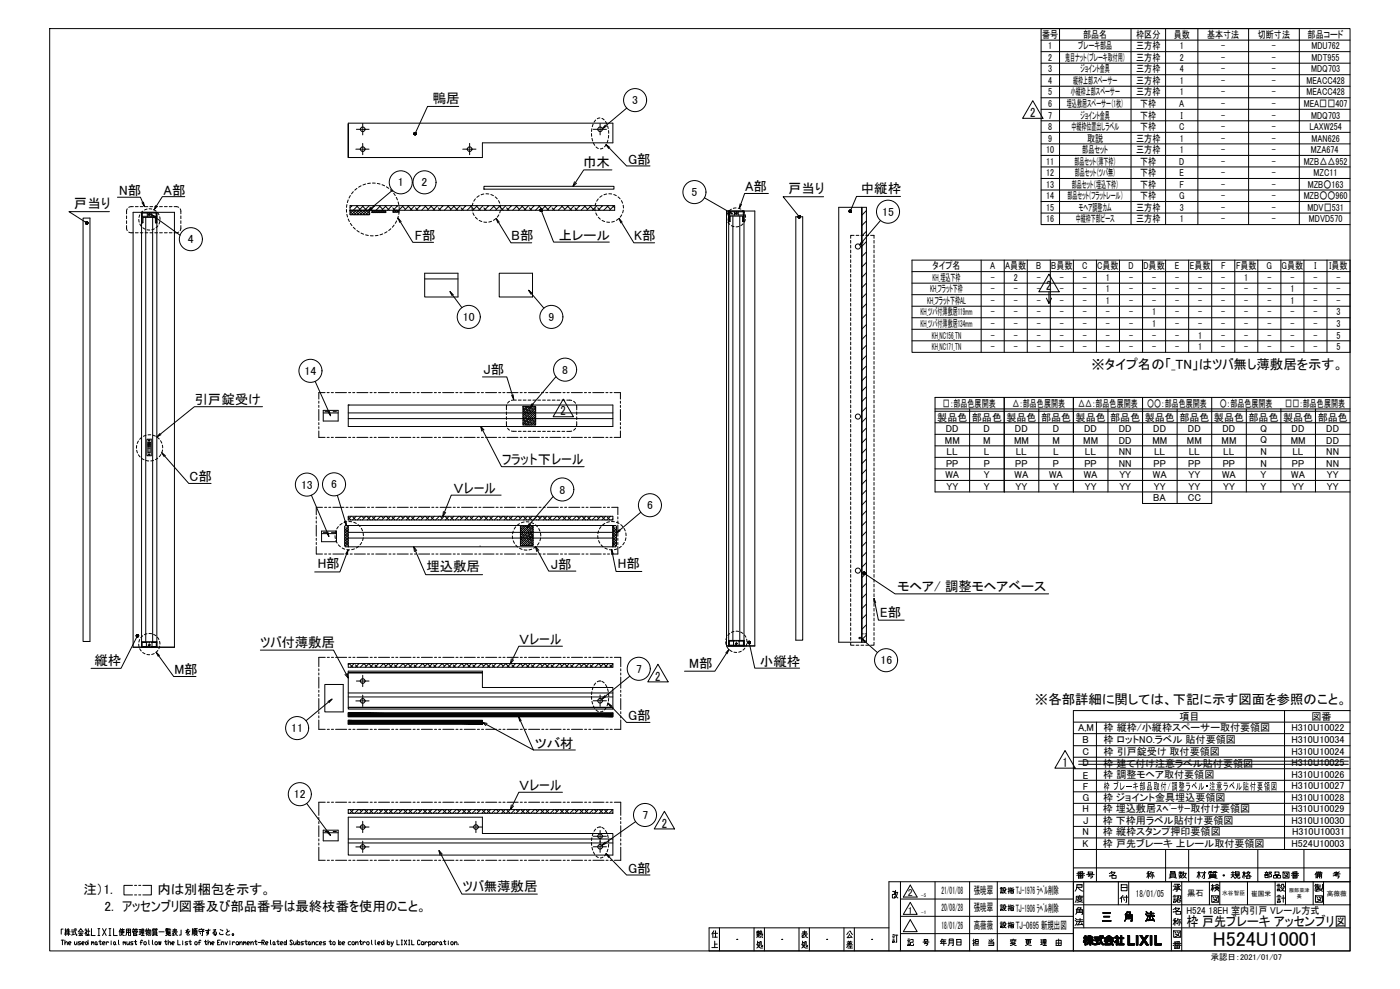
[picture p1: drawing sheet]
<svg xmlns="http://www.w3.org/2000/svg" width="841mm" height="594mm" viewBox="0 0 841 594" stroke-linecap="round" stroke-linejoin="round" font-family="sans-serif">
<defs><g id="words">
<text font-size="12.1" x="729" y="568">H524U10001</text>
<g font-size="8.1">
<text x="260" y="62">鴨居</text>
<text x="619" y="70">2</text>
<text x="350" y="100">巾木</text>
<text x="377" y="98">G部</text>
<text x="72" y="117">N部</text>
<text x="98" y="117">A部</text>
<text x="448" y="115">A部</text>
<text x="473" y="116">戸当り</text>
<text x="517" y="116">中縦枠</text>
<text x="44" y="125">戸当り</text>
<text x="336" y="144">上レール</text>
<text x="249" y="144">F部</text>
<text x="307" y="144">B部</text>
<text x="381" y="144">K部</text>
<text x="629" y="174">2</text>
<text x="656" y="222">※タイプ名の「_TN」はツバ無し薄敷居を示す。</text>
<text x="291" y="225">J部</text>
<text x="117" y="243">引戸錠受け</text>
<text x="337" y="250">2</text>
<text x="302" y="279">フラット下レール</text>
<text x="114" y="289">C部</text>
<text x="273" y="296">Ｖレール</text>
<text x="191" y="341">H部</text>
<text x="331" y="342">J部</text>
<text x="371" y="341">H部</text>
<text x="256" y="343">埋込敷居</text>
<text x="539" y="355">モヘア/ 調整モヘアベース</text>
<text x="529" y="371">E部</text>
<text x="156" y="389">ツバ付薄敷居</text>
<text x="312" y="387">Ｖレール</text>
<text x="57" y="399">縦枠</text>
<text x="414" y="401">M部</text>
<text x="457" y="400">小縦枠</text>
<text x="105" y="405">M部</text>
<text x="394" y="409">2</text>
<text x="622" y="423">※各部詳細に関しては、下記に示す図面を参照のこと。</text>
<text x="377" y="433">G部</text>
<text x="321" y="449">ツバ材</text>
<text x="638" y="461">1</text>
<text x="312" y="475">Ｖレール</text>
<text x="398" y="497">2</text>
<text x="377" y="524">G部</text>
<text x="50" y="537">注）1.　　　　　内は別梱包を示す。</text>
<text x="278" y="535">ツバ無薄敷居</text>
<text x="63" y="548">2. アッセンブリ図番及び部品番号は最終枝番を使用のこと。</text>
<text x="713" y="556">枠 戸先ブレーキ アッセンブリ図</text>
</g>
<g font-size="7.1">
<text x="380" y="63">3</text>
<text x="239" y="112">1</text>
<text x="253" y="112">2</text>
<text x="415" y="118">5</text>
<text x="530" y="130">15</text>
<text x="113" y="146">4</text>
<text x="278" y="193">10</text>
<text x="329" y="193">9</text>
<text x="183" y="225">14</text>
<text x="338" y="224">8</text>
<text x="181" y="294">13</text>
<text x="199" y="293">6</text>
<text x="336" y="296">8</text>
<text x="389" y="306">6</text>
<text x="529" y="399">16</text>
<text x="382" y="404">7</text>
<text x="175" y="440">11</text>
<text x="177" y="479">12</text>
<text x="386" y="492">7</text>
</g>
<g font-size="6.4">
<text x="566" y="537">21/01/08</text>
<text x="585" y="537">張暁翠</text>
<text x="610" y="537">TJ-1976 ﾗﾍﾞﾙ削除</text>
<text x="566" y="547">20/08/28</text>
<text x="585" y="547">張暁翠</text>
<text x="610" y="548">TJ-1906 ﾗﾍﾞﾙ削除</text>
<text x="566" y="558">18/01/26</text>
<text x="585" y="558">高薇薇</text>
<text x="610" y="558">TJ-0695 新規出図</text>
</g>
<g font-size="6">
<text x="626" y="23">番号</text>
<text x="651" y="23">部品名</text>
<text x="683" y="23">枠区分</text>
<text x="705" y="23">員数</text>
<text x="725" y="23">基本寸法</text>
<text x="756" y="23">切断寸法</text>
<text x="786" y="23">部品コード</text>
<text x="630" y="30">1</text>
<text x="648" y="30">ブレーキ部品</text>
<text x="683" y="30">三方枠</text>
<text x="709" y="30">1</text>
<text x="734" y="30">-</text>
<text x="764" y="30">-</text>
<text x="788" y="30">MDU762</text>
<text x="630" y="37">2</text>
<text x="640" y="37">鬼目ナット（ブレーキ取付用）</text>
<text x="683" y="37">三方枠</text>
<text x="709" y="37">2</text>
<text x="734" y="37">-</text>
<text x="764" y="37">-</text>
<text x="788" y="37">MDT955</text>
<text x="630" y="43">3</text>
<text x="649" y="43">ジョイント金具</text>
<text x="683" y="43">三方枠</text>
<text x="709" y="43">4</text>
<text x="734" y="43">-</text>
<text x="764" y="43">-</text>
<text x="788" y="43">MDQ703</text>
<text x="630" y="50">4</text>
<text x="645" y="50">縦枠上部スペーサー</text>
<text x="683" y="50">三方枠</text>
<text x="709" y="50">1</text>
<text x="734" y="50">-</text>
<text x="764" y="50">-</text>
<text x="785" y="50">MEACC428</text>
<text x="630" y="57">5</text>
<text x="643" y="57">小縦枠上部スペーサー</text>
<text x="683" y="57">三方枠</text>
<text x="709" y="57">1</text>
<text x="734" y="57">-</text>
<text x="764" y="57">-</text>
<text x="785" y="57">MEACC428</text>
<text x="630" y="64">6</text>
<text x="641" y="64">埋込敷居スペーサー（1枚）</text>
<text x="685" y="64">下枠</text>
<text x="708" y="64">A</text>
<text x="734" y="64">-</text>
<text x="764" y="64">-</text>
<text x="783" y="64">MEA□□407</text>
<text x="630" y="71">7</text>
<text x="649" y="71">ジョイント金具</text>
<text x="685" y="71">下枠</text>
<text x="709" y="71">I</text>
<text x="734" y="71">-</text>
<text x="764" y="71">-</text>
<text x="788" y="71">MDQ703</text>
<text x="630" y="78">8</text>
<text x="644" y="78">中縦枠位置出しラベル</text>
<text x="685" y="78">下枠</text>
<text x="708" y="78">C</text>
<text x="734" y="78">-</text>
<text x="764" y="78">-</text>
<text x="787" y="78">LAXW254</text>
<text x="630" y="85">9</text>
<text x="653" y="85">取説</text>
<text x="683" y="85">三方枠</text>
<text x="709" y="85">1</text>
<text x="734" y="85">-</text>
<text x="764" y="85">-</text>
<text x="788" y="85">MAN626</text>
<text x="629" y="92">10</text>
<text x="650" y="92">部品セット</text>
<text x="683" y="92">三方枠</text>
<text x="709" y="92">1</text>
<text x="734" y="92">-</text>
<text x="764" y="92">-</text>
<text x="787" y="92">MZA674</text>
<text x="629" y="99">11</text>
<text x="645" y="99">部品セット（薄下枠）</text>
<text x="685" y="99">下枠</text>
<text x="708" y="99">D</text>
<text x="734" y="99">-</text>
<text x="764" y="99">-</text>
<text x="783" y="99">MZB△△952</text>
<text x="629" y="106">12</text>
<text x="646" y="106">部品セット（ツバ無）</text>
<text x="685" y="106">下枠</text>
<text x="709" y="106">E</text>
<text x="734" y="106">-</text>
<text x="764" y="106">-</text>
<text x="789" y="106">MZC11</text>
<text x="629" y="113">13</text>
<text x="644" y="113">部品セット（埋込下枠）</text>
<text x="685" y="113">下枠</text>
<text x="709" y="113">F</text>
<text x="734" y="113">-</text>
<text x="764" y="113">-</text>
<text x="786" y="113">MZB○163</text>
<text x="629" y="120">14</text>
<text x="641" y="120">部品セット（フラットレール）</text>
<text x="685" y="120">下枠</text>
<text x="708" y="120">G</text>
<text x="734" y="120">-</text>
<text x="764" y="120">-</text>
<text x="783" y="120">MZB○○960</text>
<text x="629" y="127">15</text>
<text x="648" y="127">モヘア調整カム</text>
<text x="683" y="127">三方枠</text>
<text x="709" y="127">3</text>
<text x="734" y="127">-</text>
<text x="764" y="127">-</text>
<text x="785" y="127">MDV□531</text>
<text x="629" y="134">16</text>
<text x="646" y="134">中縦枠下部ピース</text>
<text x="683" y="134">三方枠</text>
<text x="709" y="134">1</text>
<text x="734" y="134">-</text>
<text x="764" y="134">-</text>
<text x="786" y="134">MDVD570</text>
<text x="560" y="162">タイプ名</text>
<text x="595" y="162">A</text>
<text x="604" y="162">A員数</text>
<text x="622" y="162">B</text>
<text x="632" y="162">B員数</text>
<text x="650" y="162">C</text>
<text x="659" y="162">C員数</text>
<text x="678" y="162">D</text>
<text x="687" y="162">D員数</text>
<text x="706" y="162">E</text>
<text x="715" y="162">E員数</text>
<text x="734" y="162">F</text>
<text x="743" y="162">F員数</text>
<text x="761" y="162">G</text>
<text x="770" y="162">G員数</text>
<text x="790" y="162">I</text>
<text x="799" y="162">I員数</text>
<text x="560" y="169">KH_埋込下枠</text>
<text x="595" y="169">-</text>
<text x="609" y="169">2</text>
<text x="623" y="169">-</text>
<text x="637" y="169">-</text>
<text x="651" y="169">-</text>
<text x="664" y="169">1</text>
<text x="678" y="169">-</text>
<text x="692" y="169">-</text>
<text x="706" y="169">-</text>
<text x="720" y="169">-</text>
<text x="734" y="169">-</text>
<text x="747" y="169">1</text>
<text x="761" y="169">-</text>
<text x="775" y="169">-</text>
<text x="789" y="169">-</text>
<text x="803" y="169">-</text>
<text x="559" y="176">KH_フラット下枠</text>
<text x="595" y="176">-</text>
<text x="609" y="176">-</text>
<text x="623" y="176">-</text>
<text x="637" y="176">-</text>
<text x="651" y="176">-</text>
<text x="664" y="176">1</text>
<text x="678" y="176">-</text>
<text x="692" y="176">-</text>
<text x="706" y="176">-</text>
<text x="720" y="176">-</text>
<text x="734" y="176">-</text>
<text x="747" y="176">-</text>
<text x="761" y="176">-</text>
<text x="775" y="176">1</text>
<text x="789" y="176">-</text>
<text x="803" y="176">-</text>
<text x="557" y="183">KH_フラット下枠AL</text>
<text x="595" y="183">-</text>
<text x="609" y="183">-</text>
<text x="623" y="183">-</text>
<text x="637" y="183">-</text>
<text x="651" y="183">-</text>
<text x="664" y="183">1</text>
<text x="678" y="183">-</text>
<text x="692" y="183">-</text>
<text x="706" y="183">-</text>
<text x="720" y="183">-</text>
<text x="734" y="183">-</text>
<text x="747" y="183">-</text>
<text x="761" y="183">-</text>
<text x="775" y="183">1</text>
<text x="789" y="183">-</text>
<text x="803" y="183">-</text>
<text x="553" y="189">KH_ツバ付薄敷居119mm</text>
<text x="595" y="189">-</text>
<text x="609" y="189">-</text>
<text x="623" y="189">-</text>
<text x="637" y="189">-</text>
<text x="651" y="189">-</text>
<text x="664" y="189">-</text>
<text x="678" y="189">-</text>
<text x="692" y="189">1</text>
<text x="706" y="189">-</text>
<text x="720" y="189">-</text>
<text x="734" y="189">-</text>
<text x="747" y="189">-</text>
<text x="761" y="189">-</text>
<text x="775" y="189">-</text>
<text x="789" y="189">-</text>
<text x="803" y="189">3</text>
<text x="553" y="196">KH_ツバ付薄敷居134mm</text>
<text x="595" y="196">-</text>
<text x="609" y="196">-</text>
<text x="623" y="196">-</text>
<text x="637" y="196">-</text>
<text x="651" y="196">-</text>
<text x="664" y="196">-</text>
<text x="678" y="196">-</text>
<text x="692" y="196">1</text>
<text x="706" y="196">-</text>
<text x="720" y="196">-</text>
<text x="734" y="196">-</text>
<text x="747" y="196">-</text>
<text x="761" y="196">-</text>
<text x="775" y="196">-</text>
<text x="789" y="196">-</text>
<text x="803" y="196">3</text>
<text x="560" y="203">KH_NC156_TN</text>
<text x="595" y="203">-</text>
<text x="609" y="203">-</text>
<text x="623" y="203">-</text>
<text x="637" y="203">-</text>
<text x="651" y="203">-</text>
<text x="664" y="203">-</text>
<text x="678" y="203">-</text>
<text x="692" y="203">-</text>
<text x="706" y="203">-</text>
<text x="720" y="203">1</text>
<text x="734" y="203">-</text>
<text x="747" y="203">-</text>
<text x="761" y="203">-</text>
<text x="775" y="203">-</text>
<text x="789" y="203">-</text>
<text x="803" y="203">5</text>
<text x="560" y="210">KH_NC171_TN</text>
<text x="595" y="210">-</text>
<text x="609" y="210">-</text>
<text x="623" y="210">-</text>
<text x="637" y="210">-</text>
<text x="651" y="210">-</text>
<text x="664" y="210">-</text>
<text x="678" y="210">-</text>
<text x="692" y="210">-</text>
<text x="706" y="210">-</text>
<text x="720" y="210">1</text>
<text x="734" y="210">-</text>
<text x="747" y="210">-</text>
<text x="761" y="210">-</text>
<text x="775" y="210">-</text>
<text x="789" y="210">-</text>
<text x="803" y="210">5</text>
<text x="566" y="244">□：部品色展開表</text>
<text x="608" y="244">△：部品色展開表</text>
<text x="648" y="244">△△：部品色展開表</text>
<text x="689" y="244">○○：部品色展開表</text>
<text x="733" y="244">○：部品色展開表</text>
<text x="772" y="244">□□：部品色展開表</text>
<text x="563" y="253">製品色</text>
<text x="584" y="253">部品色</text>
<text x="605" y="253">製品色</text>
<text x="625" y="253">部品色</text>
<text x="646" y="253">製品色</text>
<text x="667" y="253">部品色</text>
<text x="688" y="253">製品色</text>
<text x="708" y="253">部品色</text>
<text x="729" y="253">製品色</text>
<text x="750" y="253">部品色</text>
<text x="771" y="253">製品色</text>
<text x="792" y="253">部品色</text>
<text x="568" y="259">DD</text>
<text x="591" y="259">D</text>
<text x="610" y="259">DD</text>
<text x="632" y="259">D</text>
<text x="651" y="259">DD</text>
<text x="672" y="259">DD</text>
<text x="693" y="259">DD</text>
<text x="714" y="259">DD</text>
<text x="734" y="259">DD</text>
<text x="757" y="259">Q</text>
<text x="776" y="259">DD</text>
<text x="797" y="259">DD</text>
<text x="568" y="266">MM</text>
<text x="591" y="266">M</text>
<text x="609" y="266">MM</text>
<text x="632" y="266">M</text>
<text x="651" y="266">MM</text>
<text x="672" y="266">DD</text>
<text x="692" y="266">MM</text>
<text x="713" y="266">MM</text>
<text x="734" y="266">MM</text>
<text x="757" y="266">Q</text>
<text x="775" y="266">MM</text>
<text x="797" y="266">DD</text>
<text x="569" y="273">LL</text>
<text x="591" y="273">L</text>
<text x="610" y="273">LL</text>
<text x="633" y="273">L</text>
<text x="652" y="273">LL</text>
<text x="672" y="273">NN</text>
<text x="693" y="273">LL</text>
<text x="714" y="273">LL</text>
<text x="735" y="273">LL</text>
<text x="757" y="273">N</text>
<text x="776" y="273">LL</text>
<text x="797" y="273">NN</text>
<text x="568" y="280">PP</text>
<text x="591" y="280">P</text>
<text x="610" y="280">PP</text>
<text x="633" y="280">P</text>
<text x="651" y="280">PP</text>
<text x="672" y="280">NN</text>
<text x="693" y="280">PP</text>
<text x="714" y="280">PP</text>
<text x="735" y="280">PP</text>
<text x="757" y="280">N</text>
<text x="776" y="280">PP</text>
<text x="797" y="280">NN</text>
<text x="568" y="287">WA</text>
<text x="591" y="287">Y</text>
<text x="610" y="287">WA</text>
<text x="630" y="287">WA</text>
<text x="651" y="287">WA</text>
<text x="672" y="287">YY</text>
<text x="693" y="287">WA</text>
<text x="714" y="287">YY</text>
<text x="734" y="287">WA</text>
<text x="757" y="287">Y</text>
<text x="776" y="287">WA</text>
<text x="797" y="287">YY</text>
<text x="569" y="294">YY</text>
<text x="591" y="294">Y</text>
<text x="610" y="294">YY</text>
<text x="633" y="294">Y</text>
<text x="652" y="294">YY</text>
<text x="672" y="294">YY</text>
<text x="693" y="294">YY</text>
<text x="714" y="294">YY</text>
<text x="735" y="294">YY</text>
<text x="757" y="294">Y</text>
<text x="776" y="294">YY</text>
<text x="797" y="294">YY</text>
<text x="693" y="301">BA</text>
<text x="714" y="301">CC</text>
<text x="709" y="432">項目</text>
<text x="788" y="432">図番</text>
<text x="648" y="439">A,M</text>
<text x="663" y="439">枠 縦枠/小縦枠スペーサー取付要領図</text>
<text x="776" y="439">H310U10022</text>
<text x="650" y="446">B</text>
<text x="663" y="446">枠 ロットNO.ラベル 貼付要領図</text>
<text x="776" y="446">H310U10034</text>
<text x="650" y="453">C</text>
<text x="663" y="453">枠 引戸錠受け 取付要領図</text>
<text x="776" y="453">H310U10024</text>
<text x="650" y="460">D</text>
<text x="663" y="461">枠 建て付け注意ラベル貼付要領図</text>
<text x="776" y="460">H310U10025</text>
<text x="651" y="468">E</text>
<text x="663" y="467">枠 調整モヘア取付要領図</text>
<text x="776" y="467">H310U10026</text>
<text x="650" y="474">F</text>
<text x="663" y="474">枠 ブレーキ部品取付/調整ラベル・注意ラベル貼付要領図</text>
<text x="776" y="474">H310U10027</text>
<text x="650" y="481">G</text>
<text x="663" y="481">枠 ジョイント金具埋込要領図</text>
<text x="776" y="481">H310U10028</text>
<text x="650" y="488">H</text>
<text x="662" y="488">枠 埋込敷居ｽﾍﾟｰｻｰ取付け要領図</text>
<text x="776" y="488">H310U10029</text>
<text x="651" y="495">J</text>
<text x="662" y="495">枠 下枠用ラベル貼付け要領図</text>
<text x="776" y="495">H310U10030</text>
<text x="650" y="502">N</text>
<text x="663" y="502">枠 縦枠スタンプ押印要領図</text>
<text x="776" y="502">H310U10031</text>
<text x="650" y="509">K</text>
<text x="663" y="509">枠 戸先ブレーキ 上レール取付要領図</text>
<text x="776" y="509">H524U10003</text>
<text x="545" y="539">2</text>
<text x="682" y="539">18/01/05</text>
<text x="545" y="549">1</text>
<text x="713" y="549">H524 18EH 室内引戸 Vレール方式</text>
</g>
<g font-size="5">
<text x="713" y="538">黒石</text>
<text x="727" y="576">承認日：2021/01/07</text>
</g>
<g font-size="4">
<text x="752" y="538">崔国栄</text>
<text x="797" y="538">高薇薇</text>
</g>
<text font-size="3.4" x="734" y="538">水谷智臣</text>
<g font-size="3">
<text x="553" y="539">-5</text>
<text x="775" y="536">服部菜津</text>
<text x="779" y="540">美</text>
<text x="553" y="549">-1</text>
</g>
</g></defs>
<!-- layer: TOS_WA -->
<g fill="none" stroke="#000" stroke-width=".6">
<path d="M30 17h781v554h-781zM625 17h156v118h-156zM636 17v118M679 17v118M700 17v118M720 17v118M750 17v118M625 24h186M625 31h186M625 38h186M625 45h186M625 52h186"/>
<path d="M625 59h186M625 66h186M625 73h186M625 80h186M625 86h186M625 93h186M625 100h186M625 107h186M625 114h186M625 121h186M625 128h186M781 135h30"/>
<path d="M548 156h263v56h-263zM589 156v56M603 156v56M617 156v56M631 156v56M645 156v56M659 156v56M673 156v56M686 156v56M700 156v56M714 156v56M728 156v56"/>
<path d="M742 156v56M756 156v56M769 156v56M783 156v56M797 156v56M548 163h263M548 170h263M548 177h263M548 184h263M548 191h263M548 198h263M548 205h263"/>
<path d="M603 239v57M645 239v57M686 239v63h42v-63M811 239h-249v57h249M562 246h249M562 247h249M562 254h249M582 246v50M624 246v50M666 246v50M707 246v56M749 246v50"/>
<path d="M769 246v50M790 246v50M562 261h249M562 268h249M562 275h249M562 282h249M562 289h249M645 434h166M659 434v96M772 427v83M811 427h-166v144v-41h166h-277v41M645 441h166"/>
<path d="M645 448h166M645 455h166M645 462h166M645 469h166M645 476h166M645 483h166M645 489h166M645 496h166M645 510h166M645 503h166M700 510v20M714 510v20"/>
<path d="M756 510v20M783 510v20M811 510h.1M811 510v61h-385v-14h108M536 535h1v2h-1v2h1v-1M538 536v2l1 1M538 536h1M538 535l-1 2M539 536v2l-2 1M541 530v41M547 532l4 7h-8zM562 530v41"/>
<path d="M582 530v41M599 530v41M601 534h1M601 536h1h-1zM601 533h1M601 535h1M603 535h1l-2 2M603 535l1 2M604 534v-1h-1l-1 2M606 534h1M606 533v4M607 535l-1 1"/>
<path d="M607 533v1h2M607 535h2v2h-2zM607 536h2M609 533l-2 1M645 521h166M647 526l2-1 2 1M647 525h4M647 533h3v-2h-3v2l-1 2M647 539h3M647 531h3M648 526h2v1h-2zM648 524h1"/>
<path d="M648 527h2M648 539v1h1v-1M648 533v1l3 1M649 538h.1M649 524v3M650 524h-2M650 524h.1M651 538h-4v3l-1 1M651 530v27M653 525h4M654 526h2v1h-1M654 524h2v1h-2z"/>
<path d="M655 525l-1 1M666 526h1M668 524h2l-2 2h-1M668 525h.1M668 523l-2 2M668 526h2v2h-2zM672 530v14M674 531h3v4h-3zM674 533h3M674 539l-1 1M674 539h4M675 538l-1 1v3"/>
<path d="M675 540l1 1M677 538v4h-1M678 530v14M689 525h2M690 524v4M690 523l-1 1M691 526l-1-1-1 2M691 524h2M692 523l-1 2M692 525l-1 2M692 524v4M693 525v2"/>
<path d="M703 525h3v2h-3zM703 526h3M703 524h3h-3zM704 527h-2M704 530v41M705 532h1l-1 3M705 539h1M705 538h1M705 531h4l-2 1v3h-1M706 527h1M706 534h3M706 534h2"/>
<path d="M706 533h2M707 538h2v2h-1M707 539h1M708 538v1l-1 1M708 532v2l2 1M708 525l1-1 1 1M708 526h2M708 524h2M708 524h1M709 532l-1 1M709 526l-1 1h2M709 524v1"/>
<path d="M710 530v41M710 526l-1 1h-1M710 524h.1M711 525v1l2 1M711 525h2M711 524l-1 2M712 525v1l-2 1M719 524h2M720 523v5M721 526l-1-2-1 3M722 524h2M724 523v5h-1"/>
<path d="M724 524l-2 3M726 524h3M727 530v14M727 525h3v2h-3zM727 526h3M727 527h3M727 527l-1 1M727 524v1M728 532h1M728 538h4v4h-4zM728 523l-2 1v1M728 531v4"/>
<path d="M729 539h.1M729 524h2M729 534l-1-2v3M730 532l1-1 1 1M730 527l1 1M730 533h2v1h-2zM730 539h1M730 524v1M730 532h2M731 523l-2 1v1M731 532v2l-1 1M731 534l1 1"/>
<path d="M731 539a4 4 0 0 1-2 3M733 530v14M740 525h2M740 524h2M741 526l1 1M741 523v3l-1 1M742 524h2v2h-2zM742 525h2M742 524h2M743 526v1l-1 1M744 526v2h1v-1M746 524h2"/>
<path d="M747 523v5M748 526l-1-2-1 3M749 526h2v2h-2zM749 530v14M749 525l3 1M749 524h2l-3 2M750 523l-2 2M760 525h2M760 526h2v1h-2zM760 524h2M760 524l1 1M761 524h.1"/>
<path d="M761 524v1M763 526h1v-1h-1l1-1h-2v3M765 526h2v1h-2zM766 524h2v1h-2zM766 530v14M767 532h2M767 539h2M767 534h2v1h-2zM767 526h2v1h-2zM767 533h2M767 531h2M768 539h1"/>
<path d="M768 538h1M770 533h1l-2 2M770 539h2M770 534l1 1h1M771 524h3v3h-3zM771 538v4M771 524l1 1M772 526l2 1M772 532l-1 1v-2h-1l-1 2M772 530v14M773 524v1M774 524l-1 2-2 1"/>
<path d="M776 526l2-1 2 1M776 525h4M777 526h2v1h-2zM777 527h2M777 524h.1M778 524v3M779 524h-3M779 524h.1M789 530v14M790 532h3M790 534h5M790 538h4v4h-4z"/>
<path d="M790 534v-1h2v1M790 532h.1M790 531v1h2M791 525h-1M791 539h1M791 535h.1M791 524v1v2M791 524h3M791 531v3M791 527v-2h3v2M791 526h3M792 534l-2 1"/>
<path d="M792 524v1M792 539h1M792 534h.1M793 534l2 1M793 535h-3M793 525v2M793 532v1M793 524v1M794 539a4 4 0 0 1-3 3M794 534l-1 1M794 525h-3v2M794 531v3"/>
<path d="M795 530v14M801 525h4M801 524h3M802 525v1h2v1M803 524v1M804 525l-2 1M804 524l-3 2M38 558h-1v3M39 559h1M39 558v4M40 560h2M40 559h2"/>
<path d="M41 558l-1 1M41 558v4M43 560h2M43 559h3M44 560v1M45 558l1 4v-1M45 558h1M47 560l2-2 1 2M48 560h1M51 559h1l-1 2M52 558v1M52 559h2"/>
<path d="M53 558v4h-1h2M55 558v4h2M59 558h1M59 558v4M62 558l2 4M64 558l-2 4M65 558h2M66 558v4M68 558v4h2M72 559v1M72 558v4M72 558h3"/>
<path d="M73 559h1v1h-1zM74 558v2l-2 2M76 559h2M77 558v4M80 558h1M80 560h2v1h-2zM80 558v1M80 558l1 1M81 559h.1M82 558h1M82 558l-1 1M82 558v1"/>
<path d="M84 560h1M84 558h1M84 558v3M85 558h1v2h-1zM85 559h1M86 558v4M88 558v1h1M88 559v1M88 558v4M89 559h2v2l-1 1M89 558v2M89 559v2"/>
<path d="M90 559l-1 3M92 558h1M92 560h2v2h-2zM92 558v1M93 558h-1v1M93 558h2M94 558v1M94 558h-1v1M95 560h4M100 558h1v1h-1M100 560h2v1h-2zM100 558h.1"/>
<path d="M100 559h.1M101 558h-1v1h1M101 558v1M101 559h2M102 558h1M103 560h4M104 558h2M104 559h2M105 560l2 2M105 558v2l-1 1M109 559v3h-1M113 558l-1 2 1-1v2"/>
<path d="M113 558l-1 1M114 559l-2 2 1 1 1-1M116 558l-1 4M116 558v3M117 558v4M117 558h2M117 559h1v2h-1zM117 559h1M118 558l-1 1M119 559l1-1h3l-1 1M119 560h4M121 558h.1"/>
<path d="M122 559v3h-1M125 558v2h-1h1v1l-1 1M126 559h-3M128 559l2-1-2 3 2-1v2l-1-1v1M132 558l2 1M136 558l1 2M138 559l-2 1v1v1l2-1M429 559l-1 1v3M430 559v4M432 557v14M453 557v14M455 559h1"/>
<path d="M455 560v1M455 559v1h1M456 560v1v-1M456 560h2v2v-1M457 559l-1 3M459 557v14M480 557v14M482 560h3M483 559v2l-1 1M486 557v14M507 557v14M510 560l-1 1"/>
<path d="M510 559h1l1 2M513 557v14M541 550h104M541 540h104M547 542l4 7h-8zM547 552l4 8h-8zM601 544h1M601 555h1M601 546h1v1h-1zM601 556h1v1h-1zM601 545h1M601 556h1"/>
<path d="M601 554h1M603 545h1l-2 2M603 556h1l-2 1M603 546l1 1M603 556l1 1M604 544v1v-1h-1l-1 1M604 555v-1h-1l-1 2M606 544h1M606 555h1M606 544v3M606 554v3M607 545l-1 1"/>
<path d="M607 556h-1M607 544v1h2M607 545h2v2h-2zM607 554v1h2M607 556h2v1h-2zM607 546h2M607 556h2M609 544h-2M609 554l-2 1M645 557h166M645 544h166M646 553l1 1h4"/>
<path d="M646 552l1 1M646 549l1-1v-2h3v3M647 547h3M647 548h3M647 554l-1 2M647 541h3l-3 1M647 553h3M647 541l4 1M648 545h1v1v2M648 545l-1 1M649 552v2l-2 2M650 554l1 2"/>
<path d="M650 555l-3 1M662 553h5M663 548h4M663 549h4M663 551h4M663 550h4M676 553v-1v-2h4v3h-1M676 549h4v4h-1h1v-3h-4v2v1v-1zM676 549h4v4h-1h1v-4h-4v3v1v-1zM676 551h4M676 552h4M676 550h4"/>
<path d="M677 548h2l-1 1 1-1h-2h2l-1 2 1-2h-2M677 548l-1 2M677 548h2l-1 1v3M677 547l-1 2M677 548l-1 1zM688 549l1 1M689 548v1M689 547v2M689 550l-1-1 1 1M689 551l-1 2M689 550h4M690 549h3"/>
<path d="M691 547v3l-1 3 1-3v-2v2l-1 3 1-3v-2v2l-1 3M692 551l1 2M693 552l-4 1M705 553h2M705 541h1v1h-1zM705 559h4v4h-4zM705 540h1M706 560v1M706 552v4M706 546h3l-2 1-2 1M706 546l1 1M706 552h-1"/>
<path d="M706 545l-1 1M706 548h3v1h-3zM707 555l-1-2-1 2M707 541l-1 1M707 560l1 1M707 540v2h2v-1M707 553h2M708 552l-1 2M708 554l-1 1M708 540v1M708 553v3M709 560a4 4 0 0 1-3 3"/>
<path d="M709 541h1M709 554l1 1M729 540l2 1M767 541h2v1h-2zM768 540h1M791 540l3 1M37 565h1M38 565v3M39 567l1-1v2M39 565v3M40 561l-1-2v2M40 561l1-1 1 1"/>
<path d="M41 567h1v-1h-1v1l1 1M45 566v2l1-1M45 561l-2 1M46 566v2M47 561h3M48 566h-1l1 1-1 1M49 561l-2 1h2M49 561l1 1M49 567h1v-1h-1v1l1 1M52 566l1 1-1 1-1-1zM52 561v-1v2M53 565v3"/>
<path d="M55 566l1 1M55 566v2M56 566v2M58 566v2l-1-1zM58 567l1 1M59 562h1M59 566h2M60 565v2v1l1-1M62 567h1v-1h-1v1l1 1M64 566v2M65 566l-1 1M65 562h2"/>
<path d="M67 565v1M67 566v2M69 566v2l-1-1zM69 567l1 1M71 565l1 3M73 561l2 1M74 566l1 1M74 566v2M75 566v2M76 562v-4h2v4M76 560h2M76 566l1 2 1-1"/>
<path d="M78 566v2M80 560v-1h3l-1 1M80 566h-2l2 1-2 1M80 561h2v1h-2zM80 561h.1M81 566h1M81 565v2l1 1v-1M84 566h1M85 561h-1M85 562h2M85 561h2M86 565h-1v3"/>
<path d="M87 566h1v2l-2-1zM89 560l-1 1M89 565l1 3M92 565v3M92 561h2M92 560h2M92 562h.1M93 566h2l-1 2-1-1zM94 562h1M95 566l1 2v-2v2l1-2M99 566h1M100 565v2v1v-1"/>
<path d="M100 561h2M100 560h2M101 561l-2 1M101 567l1-1 1 2M101 565v3M101 561v1h2M103 567h1v-1h-1v1l1 1M103 561h1v1M105 562h-1M106 560l-1 1M107 565v3h1M110 565v1"/>
<path d="M110 566v2M113 566h-2l2 1-2 1M113 566h2M114 565v2l1 1v-1M117 560h1M117 566h1v2l-1-1zM117 561v1M118 561l1 1M119 566h1M120 560l1 1M121 565h-1v3M123 566h1"/>
<path d="M123 565v2l1 1v-1M125 567l1-1v2M125 565v3M127 567h1v-1h-1v1l1 1M131 566h.1M132 560v1h1h1M132 565h-1v3h1M133 567l1-1v2M133 566v2M135 566l1 2 1-2M138 565v1M138 566v2"/>
<path d="M140 566v2M141 566h-1v1M142 566h1v2l-1-1zM144 567l1-1 1 2M144 566v2M146 566h1v1M146 566v2M147 566h1v2M148 567h2v-1h-2l1 2h1M151 567l1-1v2M151 566v2M153 566h1"/>
<path d="M154 565v2v1v-1M155 566h2M157 566h2l-1-1h-1v3M158 566l1 2M160 567h1v-1h-1v2h1M162 565l1 3M164 566h1v2l-1-1zM165 567v1M166 566h2M167 565v2v1l1-1M168 567h2v-1h-2v1l2 1M171 566l1 1-1 1v-1z"/>
<path d="M172 565v3M176 565h-1h-1l2 2-1 1-1-1M176 566l1 2 1-1M178 566v2M179 565v3M179 566h1v2l-1-1zM182 566h-1l1 1-1 1M183 566h2M184 565v2v1l1-1M186 566v2l-1-1zM186 567l1 1M187 567l2-1v2"/>
<path d="M187 566v2M191 566h-1v2h1M192 567h1v-1h-1v1l1 1M196 566h-2l2 1-2 1M198 566h1M198 565v2l1 1v-1M200 566h1v2l-1-1zM203 565v3M204 566h1v2l-2-1zM206 567h1v-1h-1v1l1 1M211 566h-2l1 2h1M212 566h1v2l-2-1z"/>
<path d="M214 567l1-1v2M214 566v2M216 566h1M217 565v2v1v-1M218 566v2M220 566h-1l-1 1M221 566h1l-1 2-1-1zM223 565l1 3M225 565l1 3M227 567h1v-1h-1v1l1 1M229 566l2 1-1 1-1-1zM231 565v3"/>
<path d="M233 565v3M233 566h1v2l-1-1zM235 566l1 2M236 566l-1 2M238 565v3h2M241 565h1M241 568h1M241 565v3M243 565l1 3M244 565l-1 3M245 565h1M245 568h1"/>
<path d="M246 565v3M247 565v3h2M252 565h-1v2v1l1-1M253 566h2l-1 2-1-1zM255 566v2M257 566h-1l-1 1M257 566h1h1v2h-2M257 566v2M260 566h1v2l-1-1zM262 566v2M263 566l-1 1M265 566v2l-1-1z"/>
<path d="M265 567l1 1M266 566h2M267 565v2v1l1-1M269 565v1M269 566v2M271 566h1v2l-1-1zM273 567l1-1v2M273 566v2M275 567v1M428 569h3M428 560v1M429 561h2"/>
<path d="M429 563h2M429 567h2M429 565v4M443 564h.1M455 561h1M455 567l1 2h2M455 566h1l-1 3M455 565v3M455 562v1M455 561v1M456 562v1M456 562h-1"/>
<path d="M457 560v1M457 562v1M458 562v1M458 568h-1v-2l-1 3M470 564h.1M482 562v1M482 561h3M482 567l1 2h2M482 566h1l-1 3M482 565v3M483 561l2 2M484 563h-2"/>
<path d="M485 562h-1M485 568h-1v-2l-1 3M497 564h.1M509 568h3M509 566h3M509 567h3M509 569h3M510 568l-1 1M510 565v1M510 568h2M510 561l-1 2h2M510 566v2"/>
<path d="M511 568v1M511 562l1 1M511 565v1M524 564h.1M536 562h1M536 565h1v1h-1zM536 564h1M536 563h1M536 561h1M537 562h2M539 562v4h-1M541 561h104"/>
<path d="M545 565h2M545 567h1v1h-1zM545 566h1M545 564h1M547 564h2v2h-2v2h2v-1M554 566h4M555 567h2l-1 1M555 564h2v1h-2zM556 566v1M565 567h4M566 565l-1 1M566 564v1h2"/>
<path d="M567 565v3M568 566h-2v1M570 568v-1v-3h3v4h-1M570 566h3M570 565h3M575 564h2v4h-2zM575 566h2M584 565h1M585 564v4M585 566l-1 1M586 568h2M586 564h2v3h-2z"/>
<path d="M586 566h2M594 566h3v2h-3M594 567h3M594 565h1M595 564v2M597 564l-1 1M607 565h3M607 565h.1M608 567l2 1M608 566h2l-3 2M608 565l-1 1M608 566l-1 1"/>
<path d="M609 564v1M609 565v1M610 565h.1M616 564h4M617 565h2v1h-2zM617 566h2M617 567l3 1M618 564v2l-2 2M625 565h1M625 566h1M626 565v2M626 567h-1"/>
<path d="M627 568h2M627 567h2M627 564h1v2h-1zM627 565h1M628 564v4M634 565h3v3h-3zM634 566h3M636 564v4M651 563v1M651 565v1M651 564v2M652 563v2"/>
<path d="M652 562v1h1v1h-1l1 1v1l-1-1v3v-3l-1 1 1-2h-1v-1h1zM652 562v6M653 563v1M653 564v1M653 563v2M653 566v1M654 562v1l1-1v1h2v1h-2h2v1h-1l1 3-2-2v2v-2l-2 2 1-3h-1v-1h2h-2zM654 562v2M654 564v1M654 566v1M654 564v3M654 562v1"/>
<path d="M654 563v1M654 564v2M655 563v1M655 564v2M655 562v6M656 563v1M656 564v2M656 564v3M656 564v1M656 566v1M657 563v1M657 564v1"/>
<path d="M657 566v1M657 567v1M657 563h4v-1v1h2v1h-2l2 4-2-2v-2h-4zM658 563v1M658 567v1M658 564h3v1h-2v2l2-1v1l-4 1v-1h2v-2h-1zM658 564v1M659 563v1M659 564v1M659 567v1M659 564v3M660 563v1"/>
<path d="M660 564v1M660 567h.1M660 566v1M661 563v1M661 564v1M661 566v1M661 562v3M661 562v4M661 562v5M662 563v1M662 565v2M662 562h1v1h-1z"/>
<path d="M662 562v1M662 566v1M662 566v2M663 562v1M663 563v1M663 567v1M663 563l4-1 2 1v1h-5h-1zM663 565h6v1h-4v1h2v-1h1l1 2-1-1-4 1 1-2h-2zM663 565v1M664 565v1M664 563v1M664 567v1"/>
<path d="M664 566v2M665 565v3M665 564a1.7 1.7 0 0 1 1-1 1.7 1.7 0 0 1 2 1zM665 563v1M665 565v2M665 567v1M665 564h.1M665 565v1M665 562v1M666 562v1M666 564h.1M666 565v1"/>
<path d="M666 567v1M667 562v1M667 564h.1M667 565v1M667 567v1M667 563h.1M667 566h.1M667 567h.1M667 563v1M667 566v1M668 563v1M668 565v1"/>
<path d="M668 566v1M668 566v2M668 567v1M669 563v1M669 565v1M669 567v1M670 566h.1M670 563v1M670 565v1M671 562l1 1-1 2 1 1h-1v2v-2h-1l1-2h-1zM671 562v2M671 565v3"/>
<path d="M671 564v4M671 562v6M671 563v3M672 565v1M672 563v2M672 563v1M672 567v1M673 563v1M673 567v1M673 562h1v1h1v1h-1v3h1v1h-3v-1h1v-3h-1v-1h1zM673 562v6M674 562v6"/>
<path d="M674 563v1M674 567v1M675 563v1M675 567v1M678 562h1v5h2v1h-3zM678 562v6M679 562v6M679 567v1M680 567v1M681 567v1M683 562h1v6h-1zM683 562v6"/>
<path d="M684 562v6M685 562h1l1 2 2-2h1l-2 3 2 3h-1l-2-2-1 2h-1l2-3zM685 562h.1M685 567v1M685 562v1M685 566v2M686 562v1M686 566v2M686 562v2M686 566v1M686 565v2M686 563v1"/>
<path d="M687 563v4M687 563v3M687 564v2M688 563v3M688 563v4M688 565v2M688 563v1M688 562v2M689 566v2M689 562v2M689 562v1M689 567v1"/>
<path d="M690 562h.1M690 567v1M691 562h1v6h-1zM691 562v6M692 562v6M694 562h1v5h3v1h-4zM694 562v6M695 562v6M695 567v1M696 567v1M697 567v1M698 567v1"/>
<path d="M705 568l2-1 3 1M705 567h5M706 568h3v2h-3zM706 566v1M706 569h3M706 561l3 1M707 566v4M709 566h-4M709 566l-1 1"/>
<circle cx="735" cy="526" r=".4"/>
<circle cx="140" cy="561" r=".5"/>
</g>
<!-- layer: TOS_S1 -->
<g fill="none" stroke="#000" stroke-width=".6">
<path d="M209 75v20v-21h159v12h-78v9h-81M216 78h4M359 78h3M216 90h4M280 90h4M291 112h78v2h-78zM50 131h4v254h-4zM80 128h25v261h-25zM85 134h1v-3h7v3h1M85 128v261M85 128h3v2h-3zM88 131v254"/>
<path d="M91 128h3v2h-3zM92 131v254M94 128v261M210 126h12v3h-12zM210 124h159v2h-159zM223 126v2h9v-2M236 126h4v1h-4zM436 127h17v261h-17zM438 127v261h9v-3M438 133h1v-3h7v3h1M438 127h3v2h-3zM440 130v255"/>
<path d="M443 127h4v2h-4zM444 130v255M447 127v261M478 130h4v255h-4zM504 125h16v261h-16zM255 164h20v14h-20zM255 168h20M300 164h20v14h-20zM194 248h9M194 247h9v6h-9zM195 247h2M200 247h2"/>
<path d="M209 243h159v13h-159zM209 248h159M209 251h159M314 244h8v11h-8zM88 264h3v10h-3zM89 266h.1M89 268h1M89 269h1M89 272h.1M89 267v5M89 272h1M89 267h1"/>
<path d="M89 267h1v5M89 266h1M90 266h.1M90 266h-1M90 267v1M90 272h.1M193 319h9v6h-9zM194 320h2M199 320h2M207 316h163v12h-162h-1zM209 310h159v2h-159zM209 320h159"/>
<path d="M209 316v12M313 316h7v12h-7zM368 316v12M193 321h9M209 323h159M288 328h.1M85 385h9M85 386h3v2h-3zM91 386h3v2h-3zM209 399h159v2h-159zM436 388h17M438 385h9"/>
<path d="M438 385h3v3h-3zM444 385h3v3h-3zM518 386v-261v261M195 411h11v17h-11zM209 403h81v10h78v13h-159zM209 416h159M209 419h159M209 404h81M216 409h4M209 428h159v3h-159zM209 433h81v2h-81zM209 425h159"/>
<path d="M216 421h4M359 421h3M194 499h9v6h-9zM195 499h2M200 499h2M209 491h81v10h78v13h-159zM209 486h159v3h-159zM216 497h4M284 497h4M194 500h9M209 504h159M209 506h159"/>
<path d="M216 509h4M359 509h3M359 502h3"/>
<circle cx="218" cy="78" r="1.4"/>
<circle cx="361" cy="78" r="1.4"/>
<circle cx="218" cy="90" r="1.4"/>
<circle cx="282" cy="90" r="1.4"/>
<circle cx="90" cy="265" r=".4"/>
<circle cx="90" cy="273" r=".4"/>
<circle cx="90" cy="266" r=".4"/>
<circle cx="90" cy="266" r=".3"/>
<circle cx="90" cy="273" r=".2"/>
<circle cx="90" cy="265" r=".2"/>
<circle cx="218" cy="409" r="1.4"/>
<circle cx="218" cy="421" r="1.4"/>
<circle cx="361" cy="421" r="1.4"/>
<circle cx="218" cy="497" r="1.4"/>
<circle cx="286" cy="497" r="1.4"/>
<circle cx="218" cy="509" r="1.4"/>
<circle cx="361" cy="509" r="1.4"/>
<circle cx="361" cy="502" r="1.4"/>
</g>
<!-- layer: TOS_K3 -->
<g fill="none" stroke="#000" stroke-width=".6">
<path d="M214 78h2M218 74v3M218 77v1M218 78v3M220 78h2M356 78h3M361 74v3M361 77v1M361 78v3M362 78h2M214 90h2M218 86v3"/>
<path d="M218 89v1M218 90v3M220 90h2M278 90h2M282 86v3M282 89v1M282 90v3M284 90h2M214 409h2M218 406v2M218 409h.1M218 410v2"/>
<path d="M218 418v2M220 409h2M361 417v3M214 421h2M218 421h.1M218 422v2M220 421h2M356 421h3M361 421h.1M361 422v2M362 421h2M214 497h2"/>
<path d="M218 493v3M218 497h.1M218 497v3M220 497h2M282 497h2M286 493v3M286 497h.1M286 497v3M288 497h2M361 499v3M214 509h2M218 505v3"/>
<path d="M218 508v1M218 509v3M220 509h2M356 509h3M356 502h3M361 502h.1M361 503v5M361 508v1M361 509v3M362 509h2M362 502h2"/>
</g>
<!-- layer: TOS_K2 -->
<g fill="none" stroke="#000" stroke-width=".6">
<path d="M356 77l-1 2M356 75v1M358 72l-1 1M360 71h-1M362 71l1 1M364 73l1 1M365 76v1M366 78v2M355 80v2M356 83v2M356 86l1 1M358 88l1 1"/>
<path d="M362 89h-1M364 87l-1 1M365 84v2M366 81l-1 2M210 117v2M212 115l-1 1M214 113l-1 1M217 112h-2M220 111h-2M223 110h-2M224 110h1M227 110l1 1"/>
<path d="M230 111l1 1M232 112l2 1M234 114l2 1M236 116l1 1M238 119l1 1M286 119l-1 2M288 118l-2 1M291 117h-2M292 116l2 1M295 117l1 1M297 118l2 1M359 119l-1 2"/>
<path d="M362 118l-2 1M364 117h-1M366 116l1 1M369 117l1 1M371 118l2 1M76 136v3M76 130v1M76 133v1M76 125v3M77 139l3 1M80 124l-3 1M81 140h2"/>
<path d="M81 124h2M83 132l1 1M84 129v2M84 135l1 1M84 140h2M84 124h2M85 131v2M85 128h.1M85 130h.1M86 127l-1 1M86 137l1 1M87 140h2"/>
<path d="M87 124h2M88 126h-1M88 138h2M88 128h3M88 130h3M89 129h.1M89 129h1M90 128v1M90 125l1 1M90 129h.1M90 128h.1M90 140h2"/>
<path d="M90 124h2M92 126l2 1M93 137l-2 1M93 140h2M93 124h2M94 128h.1M94 130h.1M94 131v2M95 128l1 1M95 136l-1 1M96 140h2M96 124h2"/>
<path d="M96 130v2M96 133v2M99 140h1M99 124h1M102 140h1M102 124h1M105 124l2 1M107 139l-2 1M108 125l1 3M109 136l-1 3M109 130v1M109 133v1"/>
<path d="M208 126v1M208 123v2M208 129l1 1M209 120v2M209 132l1 1M210 134l1 2M212 137l1 1M214 138l2 1M232 139l-1 1M235 137l-1 1M237 135l-1 1M238 133l-1 1"/>
<path d="M239 121l1 2M239 130v2M240 124v2M240 127v2M284 125v2M284 122v2M284 128l1 1M286 130l1 2M288 132l1 1M291 133l1 1M295 133h-1M298 131l-2 1"/>
<path d="M299 121l1 1M300 129l-1 1M301 123v2M301 126l-1 2M357 125l1 2M358 122v2M358 128l1 1M359 130l2 2M362 132l1 1M364 133l2 1M369 133h-2M372 131l-2 1"/>
<path d="M373 121l1 1M373 129v1M374 123l1 2M374 126v2M437 131v1M437 128v1M437 133l1 2M438 130v3M438 127h.1M438 129h.1M439 126l-1 1M439 136h2"/>
<path d="M441 127h2M441 129h2M442 128v1M442 125h-1M442 128h1M442 129h.1M442 128h.1M443 125l2 1M444 136h-2M446 126l1 2M446 134l-1 2M447 127h.1"/>
<path d="M447 129h.1M447 130v3M448 129v2M448 132l-1 1M217 140l1 1M220 141h1M223 142h1M227 141l-2 1M230 141h-2M511 144v2M511 147v2M511 150v2"/>
<path d="M511 153v2M511 156v2M511 159v2M513 141h-2v2M514 141h2M517 141h2M520 141h2M523 141h2v2M525 144v2M525 147v2M525 150v2M525 153v2"/>
<path d="M525 156v2M525 159v2M511 162v2M511 165v1M511 168v1M511 171v1M511 173v2M511 176v2M511 179v2M525 162v2M525 165v1M525 168v1"/>
<path d="M525 171v1M525 173v2M525 176v2M525 179v2M511 182v2M511 185v2M511 188v2M511 191v2M511 194v2M511 197v1M511 200v1M525 182v2"/>
<path d="M525 185v2M525 188v2M525 191v2M525 194v2M525 197v1M525 200v1M511 203v1M511 205v2M511 208v2M511 211v2M511 214v2M511 217v2"/>
<path d="M525 203v1M525 205v2M525 208v2M525 211v2M525 214v2M525 217v2M511 220v2M511 223v2M511 226v1M511 229v1M511 232v1M511 235v1"/>
<path d="M511 237v2M525 220v2M525 223v2M525 226v1M525 229v1M525 232v1M525 235v1M525 237v2M304 253v3M304 247v2M304 250v2M304 243v3"/>
<path d="M305 257l1 1M306 241l-1 1M307 259h3M310 240l-3 1M311 259h2M311 240h2M314 259h2M314 240h2M317 259h2M317 240h2M320 259h2M320 240h2"/>
<path d="M323 259h2M323 240h2M326 259h2M326 240h2M329 259h2M329 240h2M332 259h1M332 240h1M335 259h1M335 240h1M338 259h1M338 240h1"/>
<path d="M340 240l3 1M343 259h-3M345 241l1 1M346 257l-1 1M346 243v3M346 253v3M346 247v2M346 250v2M511 240v2M511 243v2M511 246v2M511 249v2"/>
<path d="M511 252v2M511 255v2M511 258v1M525 240v2M525 243v2M525 246v2M525 249v2M525 252v2M525 255v2M525 258v1M82 268v1M82 270l1 2"/>
<path d="M83 265l-1 1M83 273l1 1M85 263l-1 1M85 275l2 1M88 261l-2 1M88 277h1M91 261h-2M92 261l1 1M92 277h-1M94 263l2 1M95 275l-2 1M96 265l1 1"/>
<path d="M97 273l-1 1M98 267v2M98 270l-1 2M511 261v1M511 264v1M511 267v1M511 269v2M511 272v2M511 275v2M511 278v2M525 261v1M525 264v1"/>
<path d="M525 267v1M525 269v2M525 272v2M525 275v2M525 278v2M511 281v2M511 284v2M511 287v2M511 290v1M511 293v1M511 296v1M511 299v1"/>
<path d="M525 281v2M525 284v2M525 287v2M525 290v1M525 293v1M525 296v1M525 299v1M202 319l-1 2M203 316l-1 2M206 314l-2 1M208 313l-1 1M210 313h1"/>
<path d="M212 314h2M215 315l1 1M217 317l1 2M308 319v2M310 316l-1 2M312 315l-1 1M315 314h-2M316 313l2 1M319 314l2 1M322 315l1 1M324 317v2M360 319l-1 2"/>
<path d="M361 316l-1 2M363 314l-1 1M366 313l-2 1M367 313h2M370 314h2M373 315l1 1M375 317l1 2M511 301v2M511 304v2M511 307v2M511 310v2M511 313v2"/>
<path d="M511 316v2M511 319v2M525 301v2M525 304v2M525 307v2M525 310v2M525 313v2M525 316v2M525 319v2M201 322v1M202 325l1 1M203 327l1 1"/>
<path d="M206 329l1 1M208 330h2M213 330h-2M215 328l-1 1M217 326l-1 1M218 320v2M218 323v2M308 322v2M308 325l1 1M310 327l1 2M312 329l2 1M315 330h2"/>
<path d="M319 330h-1M322 328l-1 1M324 326l-1 1M325 320v2M325 323l-1 2M359 322v1M360 325v1M361 327l1 1M363 329l2 1M366 330h2M371 330h-2M373 328l-1 1"/>
<path d="M375 326l-1 1M376 320v2M376 323v2M511 322v1M511 325v1M511 328v1M511 331v1M511 333v2M511 336v2M511 339v2M525 322v1M525 325v1"/>
<path d="M525 328v1M525 331v1M525 333v2M525 336v2M525 339v2M511 342v2M511 345v2M511 348v2M511 351v2M511 354v1M511 357v1M511 360v1"/>
<path d="M525 342v2M525 345v2M525 348v2M525 351v2M525 354v1M525 357v1M525 360v1M441 379l-2 1M442 379h2M445 380l1 1M511 363v1M511 365v2"/>
<path d="M511 368v2M511 371v2M511 374v2M511 377v2M511 380v2M525 363v1M525 365v2M525 368v2M525 371v2M525 374v2M525 377v2M525 380v2"/>
<path d="M83 387l1 2M84 384l-1 2M84 390l1 1M85 386h.1M85 388h.1M86 382l-1 1M86 392l1 1M88 386h1M88 388h1M88 381h-1M88 393h2M89 387h.1"/>
<path d="M89 387l1 1M89 386h1M89 388h1M89 381h2M90 387h.1M90 388h.1M91 386h.1M91 388h.1M92 381l2 1M93 393h-2M94 386h.1M94 388h.1"/>
<path d="M95 383v1M95 391l-1 1M96 385v2M96 388l-1 2M436 386v1M437 383l-1 1M437 388v2M438 388h.1M438 385h.1M438 381l-1 1M438 391h2M441 388h.1"/>
<path d="M441 385h.1M441 392h2M442 387h.1M442 388h1M442 385h1M442 386l1 1M442 386h.1M443 388h1M443 385h1M445 391l-1 1M447 388h.1M447 385h.1"/>
<path d="M447 381l1 2M447 389l-1 2M449 384v2M449 387l-1 1M511 386v2h2M511 383v2M514 388h2M516 383v1M516 383h.1M517 383h.1M517 384h.1M517 388h2"/>
<path d="M517 383h1M517 384h1M518 381h1M520 381h.1M520 388h2M525 386v2h-2M525 383v2M355 418v2M356 416l-1 1M356 413v1M358 410l-1 2M360 409l-1 1"/>
<path d="M360 409h.1M362 409l1 1M364 411l1 2M365 414v1M366 417v1M366 420l-1 1M356 421v2M356 424l1 2M358 426l1 1M362 427l-1 1M364 425l-1 1M365 422v2"/>
<path d="M358 498l-1 1M360 497h-1M360 497h.1M362 497l1 1M364 499l1 1M355 506v2M356 503l-1 2M356 509v2M356 500v2M356 512l1 1M358 514l1 1M362 515h-1"/>
<path d="M364 513l-1 1M365 502v1M365 510v2M366 504v2M366 507l-1 2"/>
<circle cx="90" cy="129" r=".2"/>
<circle cx="442" cy="128" r=".2"/>
<circle cx="90" cy="387" r=".2"/>
<circle cx="442" cy="387" r=".2"/>
</g>
<!-- layer: TOS_K5 -->
<g fill="none" stroke="#000" stroke-width=".6">
<path d="M210 129h1M210 127l2 2M210 126h.1M211 124h.1M211 126l3 3M212 124l-2 1M213 126l3 3M214 126l-3 3M214 124l2 2M215 126l2 3M215 124l-5 4M216 126l3 3"/>
<path d="M217 126l-2 3M217 124l3 2M218 126l3 3M218 124l-5 5M220 126l2 3M221 126l-3 3M222 126v1M222 124l-6 5M222 127l-2 2M222 128l-1 1M222 125l2 1M223 126l2 2"/>
<path d="M224 128l1-2 1 2M224 124h1M225 124l-3 2M226 128l1-2 1 2M226 126l1 2M226 126l-2 2M228 124l2 2M228 128l2-2 1 2M228 126l2 2M228 126l-1 2M229 124l-3 2M231 124l3 2"/>
<path d="M232 127l-1-1-2 2M232 127l-1 1M232 124l-3 2M235 124l-2 2M236 125l1 1M236 127h1M237 126l1 1M237 126l-1 1M238 124h.1M238 126l1 1M238 126l-1 1M239 124l-3 2"/>
<path d="M239 126h1M240 126l-2 1M241 124l3 2M242 124l-2 2M245 124l3 2M246 124l-3 2M249 124l-3 2M250 125l1 1M252 124h.1M253 124l-3 2M255 124l2 2M256 124l-3 2"/>
<path d="M259 124l2 2M259 124l-2 2M263 124l-3 2M263 125l2 1M265 124h1M266 124l-2 2M269 124l2 2M270 124l-3 2M272 124l3 2M273 124l-3 2M277 124l-3 2M277 125l1 1"/>
<path d="M279 124h1M280 124l-3 2M282 124l3 2M283 124l-2 2M286 124l3 2M287 124l-3 2M290 124l-3 2M291 125l1 1M293 124h.1M294 124l-3 2M296 124l2 2M297 124l-3 2"/>
<path d="M300 124l2 2M300 124l-2 2M304 124l-3 2M304 125l2 1M306 124h1M307 124l-2 2M310 124l2 2M311 124l-3 2M313 124l3 2M314 124l-3 2M318 124l-3 2M318 125l1 1"/>
<path d="M320 124h1M321 124l-3 2M324 124l2 2M324 124l-2 2M327 124l3 2M328 124l-3 2M331 124l-3 2M332 125l1 1M334 124h.1M335 124l-3 2M337 124l2 2M338 124l-3 2"/>
<path d="M341 124l2 2M342 124l-3 2M345 124l-3 2M345 125l2 1M347 124h1M348 124l-2 2M351 124l2 2M352 124l-3 2M354 124l3 2M355 124l-3 2M359 124l-3 2M359 125l2 1"/>
<path d="M361 124h1M362 124l-3 2M365 124l2 2M365 124l-2 2M368 124l1 1M369 124l-3 2M520 127l-2 2M520 133l-2 2M520 139l-2 3M520 145l-2 3M520 151l-2 3M520 158l-2 2"/>
<path d="M520 164l-2 3M520 170l-2 3M520 176l-2 3M520 182l-2 3M520 189l-2 2M520 195l-2 3M520 201l-2 3M520 207l-2 3M520 214l-2 2M520 220l-2 3M520 226l-2 3M520 232l-2 3"/>
<path d="M520 238l-2 3M520 245l-2 2M520 251l-2 3M520 257l-2 3M520 263l-2 3M520 270l-2 2M520 276l-2 3M520 282l-2 3M520 288l-2 3M520 294l-2 3M207 319l2 2M207 318l2 2"/>
<path d="M207 317h.1M208 317l1 1-2 2M208 316l1 1-2 2M209 316h-1M209 311l2 1M209 320l-2 2M211 310l-2 2M212 311l2 1M214 310l-2 2M216 312h1M217 310l-2 2M217 310l2 1"/>
<path d="M220 310l-2 2M220 310l3 2M223 310l-2 2M224 311l1 1M226 310l-3 2M228 312h.1M229 310l-3 2M229 310l1 1M232 310l-3 2M232 310l2 2M235 310l-3 2M236 311l1 1"/>
<path d="M237 310l-2 2M240 312h.1M240 310l-2 2M241 310l1 1M243 310l-2 2M244 310l2 2M246 310l-2 2M247 311l2 1M249 310l-2 2M252 312h.1M252 310l-2 2M253 310l1 1"/>
<path d="M255 310l-2 2M256 310l2 2M258 310l-2 2M259 311l2 1M261 310l-2 2M263 312h1M264 310l-2 2M264 310l2 1M267 310l-2 2M267 310l3 2M270 310l-2 2M271 311l1 1"/>
<path d="M273 310l-2 2M275 312h.1M276 310l-3 2M276 310l1 1M279 310l-3 2M279 310l2 2M282 310l-3 2M283 311l1 1M284 310l-2 2M287 312h.1M287 310l-2 2M288 310l1 1"/>
<path d="M290 310l-2 2M291 310l2 2M293 310l-2 2M294 311l2 1M296 310l-2 2M299 312h.1M299 310l-2 2M300 310l1 1M302 310l-2 2M303 310l2 2M305 310l-2 2M306 311l2 1"/>
<path d="M308 310l-2 2M310 312h1M311 310l-2 2M311 310l2 1M314 310l-2 2M314 310l3 2M317 310l-2 2M318 311l1 1M320 310l-2 2M322 312h.1M323 310l-3 2M323 310l1 1"/>
<path d="M326 310l-3 2M326 310l2 2M329 310l-3 2M330 311l1 1M331 310l-2 2M334 312h.1M334 310l-2 2M335 310l1 1M337 310l-2 2M338 310l2 2M340 310l-2 2M341 311l2 1"/>
<path d="M343 310l-2 2M346 312h.1M346 310l-2 2M347 310l1 1M349 310l-2 2M350 310l2 2M352 310l-2 2M353 311l2 1M355 310l-2 2M357 312h1M358 310l-2 2M358 310l2 1"/>
<path d="M361 310l-2 2M361 310l3 2M364 310l-2 2M365 311l1 1M367 310l-2 2M368 312h-1M368 320l2 2M369 316h.1M369 316l-1 1 2 2M369 317l-1 1 2 2M370 317h.1M370 318l-2 2"/>
<path d="M370 319l-2 2M520 301l-2 2M520 307l-2 3M520 313l-2 3M520 319l-2 3M207 327l1 1M207 326l2 2M207 324l2 2M207 322l2 2M207 321l2 2M209 321l-2 3M209 323l-2 2"/>
<path d="M209 325l-2 2M209 326l-1 2M209 328h.1M368 328h.1M368 326l2 2M368 325l2 2M368 323l2 2M368 321l2 3M370 321l-2 2M370 322l-2 2M370 324l-2 2M370 326l-2 2"/>
<path d="M370 327l-1 1M520 326l-2 2M520 332l-2 3M520 338l-2 3M520 344l-2 3M520 350l-2 3M520 357l-2 2M520 363l-2 3M520 369l-2 3M520 375l-2 3M209 399h1l2 2M213 399l-2 2"/>
<path d="M213 399l2 2M216 399h.1M216 399l-3 2M221 399l3 2M222 399l-3 2M225 399l-3 2M225 399l2 2M227 399h.1M227 399l-2 2M233 399l2 2M233 399l-2 2M236 399l-2 2"/>
<path d="M237 399l1 2M239 399h.1M239 399l-2 2M242 399l2 1M242 399l-2 2M248 399l-2 2M249 399l1 2M251 399l-2 2M254 399l1 1M254 399l-2 2M260 399l-2 2M260 399l2 2"/>
<path d="M263 399h.1M263 399l-2 2M272 399l-3 2M272 399l2 2M274 399h.1M274 399l-2 2M280 399l2 2M280 399l-2 2M283 399l-2 2M284 399l1 2M286 399h.1M286 399l-2 2"/>
<path d="M289 399l2 1M289 399l-2 2M292 399l2 2M292 399l-2 2M295 399l-2 2M296 399l1 2M298 399l-2 2M301 399l1 1M301 399l-2 2M307 399l-2 2M307 399l2 2M310 399h.1"/>
<path d="M310 399l-2 2M319 399l-3 2M319 399l2 2M321 399h.1M321 399l-2 2M327 399l2 2M327 399l-2 2M330 399l-2 2M331 399l1 2M333 399h.1M333 399l-2 2M336 399l2 1"/>
<path d="M336 399l-2 2M339 399l2 2M339 399l-2 2M342 399l-2 2M343 399l1 2M345 399h.1M345 399l-2 2M348 399l1 1M348 399l-2 2M354 399l-2 2M354 399l2 2M357 399h.1"/>
<path d="M357 399l-2 2M366 399l-3 2M366 399l2 2M368 399l-2 2M520 381l-2 3M220 400l-1-1-3 2M232 400l-2-1-2 2M243 401l2-2 2 2M255 401l2-2 2 2M266 401l3-2 2 2M267 400l-1-1-3 2M279 400l-2-1-2 2"/>
<path d="M302 401l2-2 2 2M313 401l3-2 2 2M314 400l-1-1-3 2M326 400l-2-1-2 2M349 401l2-2 2 2M360 401l3-2 2 2M361 400l-1-1-3 2M209 488v1M209 486v1M211 487l1 2M212 486l-2 3M215 488v1"/>
<path d="M215 486l-2 3M216 486l1 1M218 486l-2 3M219 486l2 3M221 486l-2 3M222 487l2 2M224 486l-2 3M227 488v1M227 486l-2 3M228 486l1 1M230 486l-2 3M231 486l2 3"/>
<path d="M233 486l-2 3M234 487l2 2M236 486l-2 3M238 488l1 1M239 486l-2 3M240 486l1 1M242 486l-2 3M242 486l3 3M245 486l-3 3M246 487l2 2M248 486l-3 3M250 488l1 1"/>
<path d="M251 486l-3 3M251 486l1 1M254 486l-3 3M254 486l2 3M256 486l-2 3M258 487l1 2M259 486l-2 3M262 488v1M262 486l-2 3M263 486l1 1M265 486l-2 3M266 486l2 3"/>
<path d="M268 486l-2 3M269 487l2 2M271 486l-2 3M274 488v1M274 486l-2 3M275 486l1 1M277 486l-2 3M278 486l2 3M280 486l-2 3M281 487l2 2M283 486l-2 3M285 488l1 1"/>
<path d="M286 486l-2 3M287 486l1 1M289 486l-2 3M289 486l3 3M292 486l-3 3M293 487l2 2M295 486l-3 3M297 488l1 1M298 486l-3 3M298 486l1 1M301 486l-3 3M301 486l2 3"/>
<path d="M303 486l-2 3M305 487l1 2M306 486l-2 3M309 488v1M309 486l-2 3M310 486l1 1M312 486l-2 3M313 486l2 3M315 486l-2 3M316 487l2 2M318 486l-2 3M321 488v1"/>
<path d="M321 486l-2 3M322 486l1 1M324 486l-2 3M325 486l2 3M327 486l-2 3M328 487l2 2M330 486l-2 3M332 488l1 1M333 486l-2 3M334 486l1 1M336 486l-2 3M336 486l3 3"/>
<path d="M339 486l-3 3M340 487l2 2M342 486l-3 3M344 488l1 1M345 486l-3 3M345 486l1 1M348 486l-3 3M348 486l2 3M350 486l-2 3M352 487l1 2M353 486l-2 3M356 488v1"/>
<path d="M356 486l-2 3M357 486l1 1M359 486l-2 3M360 486l2 3M362 486l-2 3M363 487l2 2M365 486l-2 3M368 488v1M368 486l-2 3"/>
</g>
<!-- layer: TOS_M1 -->
<g fill="#000" stroke="#000" stroke-width=".6">
<path d="M250 80h-1zM249 81v-1zM51 134h1zM481 130h-1zM511 127v-1zM450 386v1z"/>
<path d="M250 80h-1zM250 80h-1zM250 80h-1z"/>
<path d="M249 81v-1zM249 80v1zM249 80v1z"/>
<path d="M249 80v1zM249 80v1zM249 80v1z"/>
<path d="M249 80v1zM249 80l1 1zM249 80l1 1z"/>
<path d="M249 80l1 1zM249 80l1 1zM249 80l1 1z"/>
<path d="M249 80l1 1zM249 80h1zM249 80h1z"/>
<path d="M249 80h1zM249 80h1zM249 80h1z"/>
<path d="M51 134h1zM51 134h1zM51 134h1z"/>
<path d="M51 134h1zM51 134h1z"/>
<path d="M52 134v1zM52 134v1zM52 134v1z"/>
<path d="M52 133v1zM52 133v1zM52 133v1z"/>
<path d="M52 134v1zM52 134v1zM52 134v1z"/>
<path d="M52 133v1zM52 133v1zM52 133v1z"/>
<path d="M52 134h1zM52 134h1zM52 134h1z"/>
<path d="M52 133v1zM52 133v1zM52 133v1z"/>
<path d="M52 134h1zM52 134h1zM52 134h1z"/>
<path d="M52 134h1zM53 133l-1 1zM52 133v1z"/>
<path d="M52 134h1zM52 134h1zM52 134h1z"/>
<path d="M324 126h1zM324 126h1zM324 126h1z"/>
<path d="M324 127l1-1zM324 127l1-1zM325 127v-1z"/>
<path d="M324 126h1zM324 126h1z"/>
<path d="M325 126v1zM325 126v1zM325 126v1z"/>
<path d="M325 126v1zM325 126v1zM325 126v1z"/>
<path d="M325 126v1zM325 126l1 1zM325 126l1 1z"/>
<path d="M325 126l1 1zM325 126l1 1zM325 126h1z"/>
<path d="M325 126h1zM325 126h1zM326 126h-1z"/>
<path d="M325 126h1zM325 126h1zM325 126h1z"/>
<path d="M479 130h1zM479 130h1zM480 131v-1z"/>
<path d="M479 130h1zM479 130h1zM479 130h1z"/>
<path d="M480 131v-1zM480 130v1zM480 130v1z"/>
<path d="M480 130v1zM480 130v1zM480 130v1z"/>
<path d="M480 130v1zM480 130v1zM480 130l1 1z"/>
<path d="M480 130l1 1zM480 130l1 1zM480 130h1z"/>
<path d="M480 130h1zM480 130h1zM480 130h1z"/>
<path d="M480 130h1zM480 130h1zM480 130h1z"/>
<path d="M510 127h1zM510 127h1zM510 127h1z"/>
<path d="M510 127h1zM510 127h1zM510 127h1z"/>
<path d="M510 127h1zM511 127h-1zM511 127v1z"/>
<path d="M510 126l1 1zM510 126l1 1zM510 127h1z"/>
<path d="M511 127v1zM511 127v1zM511 127v1z"/>
<path d="M511 126v1zM510 126l1 1zM510 126l1 1z"/>
<path d="M511 127v1zM511 127v1z"/>
<path d="M511 126v1zM511 126v1zM511 126v1z"/>
<path d="M511 126v1zM511 126v1zM511 126v1z"/>
<path d="M518 344h1zM518 344h1zM518 345l1-1z"/>
<path d="M518 345l1-1zM519 345v-1zM519 344v1z"/>
<path d="M518 344h1zM518 344h1z"/>
<path d="M519 344v1zM519 344v1zM519 344v1z"/>
<path d="M519 344v1zM519 344v1zM519 344v1z"/>
<path d="M519 344l1 1zM519 344l1 1zM519 344l1 1z"/>
<path d="M519 344l1 1zM519 344l1 1zM519 344l1 1z"/>
<path d="M519 344h1zM520 344h-1z"/>
<path d="M519 344h1zM519 344h1zM519 344h1z"/>
<path d="M82 382h1zM82 382h1zM82 382h1z"/>
<path d="M82 382h1zM82 382h1zM82 382h1z"/>
<path d="M82 382h1zM82 382h1zM83 382l-1 1z"/>
<path d="M82 381l1 1zM82 381l1 1zM82 381l1 1z"/>
<path d="M83 382l-1 1zM83 382l-1 1zM83 382v1z"/>
<path d="M82 381l1 1zM82 381l1 1zM82 381l1 1z"/>
<path d="M83 382v1zM83 382v1zM83 382v1z"/>
<path d="M83 381v1zM83 381v1zM83 381v1z"/>
<path d="M83 381v1zM83 381v1z"/>
<path d="M449 386h1zM449 386h1zM449 386h1z"/>
<path d="M449 386h1zM449 386h1zM449 386h1z"/>
<path d="M450 385v1zM449 386h1zM449 386h1z"/>
<path d="M450 386v1zM450 386v1zM450 386v1z"/>
<path d="M450 385v1zM450 385v1zM450 385v1z"/>
<path d="M450 386v1zM450 386v1zM450 386v1z"/>
<path d="M450 385v1zM450 385v1zM450 385v1z"/>
<path d="M450 386h1zM450 386h1zM450 386h1z"/>
<path d="M450 385v1zM450 385v1zM450 385v1z"/>
<path d="M450 386h1zM450 386h1zM450 386h1z"/>
<path d="M450 386h1zM450 386h1zM450 386h1z"/>
</g>
<!-- layer: 0 -->
<g fill="none" stroke="#000" stroke-width=".6">
<path d="M276 64h-19l-8 16M364 75l-2 2 2-1M377 65l-15 12M364 87l12 13h14M366 89l-2-2 2 2M71 118h13l3 6M111 118h-13l-5 8M236 114l-15 13M345 109l-1 3 2-2M368 102h-17l-7 10M423 119l17 9M462 116h-15l-3 9"/>
<path d="M495 118h-25l10 12M541 118h-26l-4 9M66 127h-25l11 7M86 121l1 3-2-2M91 129l17 12M93 130l-2-1 2 2M94 123l-1 3 1-2M223 125l-2 2 2-2M239 131l9 15h12M241 133l-2-2 1 3M298 131l9 15h12M300 133l-2-2 1 3"/>
<path d="M325 126l8 19h33M372 131l9 15h12M374 133l-2-2 1 3M438 127l2 1-3-1M445 122l-1 3 1-2M529 132l-13 15M518 145l-2 2 3-2M270 175l7 10M272 177l-2-2 2 3M318 174l9 11M320 176l-2-2 1 3M189 229l10 21"/>
<path d="M290 226h14l5 14M308 237l1 3-2-3M334 226l-16 19M158 244h-41l-23 18M198 247l1 3-2-3M289 256l12 24h50M291 258l-2-2v3M320 242l-2 3 2-2M96 260l-2 2 3-1M97 272l16 18h14M99 274l-2-2 2 2M187 297l11 25"/>
<path d="M203 298l5 18M301 297h-30l-5 13M332 298l-15 19M197 319l1 3-2-2M208 313v3l-1-3M266 307v3l2-2M318 314l-1 3 2-2M372 318l-2 2 3-1M385 308l-15 12M208 333l1-3v3M209 330l-5 14h-15M249 328l7 17h34"/>
<path d="M250 331l-1-3v3M322 328l8 15h16M324 331l-2-3v3M367 330l3 13h16M368 333l-1-3 1 3M519 344l19 13h92M525 359l3 14h15M526 362l-1-3v3M83 382l-10 19h-18M94 392l10 14h14M96 394l-2-2 1 2M156 391h44l9 16"/>
<path d="M307 396v3l2-3M338 388h-26l-5 11M436 392l2-2-1 3M438 390l-9 13h-18M450 386l3 15h27M518 384l9 8M520 385l-2-1 1 2M199 420l-15 13M209 404v3l-2-2M363 418l-2 2 3-1M378 406l-17 14M197 421l2-1-1 2"/>
<path d="M290 434l30 17M293 435l-3-1 2 2M312 431l8 20h26M313 433l-1-2v2M365 422l11 12h14M367 424l-2-2 2 3M338 476h-26l-5 10M184 483l15 19M197 499l2 3-2-2M307 483v3l2-2M382 494l-20 14M264 511l14 26h45"/>
<path d="M266 513l-2-2v3M364 506l-2 2 2-1M364 513l12 13h14M366 514l-2-1 2 2"/>
</g>
<!-- layer: TOS_K4 -->
<g fill="none" stroke="#000" stroke-width=".6">
<path d="M195 236h-3v4M197 236h1M199 236h1M202 236h6M209 236h2M212 236h1M214 236h7M222 236h2M225 236h1M227 236h7M235 236h1M238 236h1"/>
<path d="M240 236h7M248 236h1M251 236h1M253 236h7M261 236h1M263 236h2M266 236h7M274 236h1M276 236h2M279 236h6M287 236h1M289 236h1"/>
<path d="M292 236h6M300 236h1M302 236h1M305 236h6M312 236h2M315 236h1M317 236h7M325 236h2M328 236h1M330 236h7M338 236h1M341 236h1"/>
<path d="M343 236h7M351 236h1M354 236h1M356 236h7M364 236h1M366 236h2M369 236h4v4M192 241v1M192 243v2M192 246v7M192 254v1M192 256v2"/>
<path d="M192 259v4h3M373 259v4h-4M373 241v1M373 243v2M373 246v7M373 254v1M373 256v2M197 263h1M199 263h1M202 263h6M209 263h2M212 263h1"/>
<path d="M214 263h7M222 263h2M225 263h1M227 263h7M235 263h1M238 263h1M240 263h7M248 263h1M251 263h1M253 263h7M261 263h1M263 263h2"/>
<path d="M266 263h7M274 263h1M276 263h2M279 263h6M287 263h1M289 263h1M292 263h6M300 263h1M302 263h1M305 263h6M312 263h2M315 263h1"/>
<path d="M317 263h7M325 263h2M328 263h1M330 263h7M338 263h1M341 263h1M343 263h7M351 263h1M354 263h1M356 263h7M364 263h1M366 263h2"/>
<path d="M190 310v2M190 313v1M190 315v7M194 305h-4v4M195 305h1M197 305h2M200 305h7M208 305h1M210 305h2M213 305h6M221 305h1M223 305h1"/>
<path d="M226 305h6M234 305h1M236 305h1M239 305h6M247 305h1M249 305h1M251 305h7M259 305h2M262 305h1M264 305h7M272 305h2M275 305h1"/>
<path d="M277 305h7M285 305h1M288 305h1M290 305h7M298 305h1M301 305h1M303 305h7M311 305h1M313 305h2M316 305h7M324 305h1M326 305h2"/>
<path d="M329 305h6M337 305h1M339 305h1M342 305h6M350 305h1M352 305h1M355 305h6M362 305h2M365 305h1M367 305h4v4M371 310v2M371 313v1"/>
<path d="M371 315v7M190 328v5h4M190 323v2M190 326v1M195 333h1M197 333h2M200 333h7M208 333h1M210 333h2M213 333h6M221 333h1M223 333h1"/>
<path d="M226 333h6M234 333h1M236 333h1M239 333h6M247 333h1M249 333h1M251 333h7M259 333h2M262 333h1M264 333h7M272 333h2M275 333h1"/>
<path d="M277 333h7M285 333h1M288 333h1M290 333h7M298 333h1M301 333h1M303 333h7M311 333h1M313 333h2M316 333h7M324 333h1M326 333h2"/>
<path d="M329 333h6M337 333h1M339 333h1M342 333h6M350 333h1M352 333h1M355 333h6M362 333h2M365 333h1M371 328v5h-4M371 323v2M371 326v1"/>
<path d="M195 395h-3v5M197 395h1M199 395h1M202 395h6M209 395h2M212 395h1M214 395h7M222 395h2M225 395h1M227 395h7M235 395h2M238 395h1"/>
<path d="M240 395h7M248 395h1M251 395h1M253 395h7M261 395h1M264 395h1M266 395h7M274 395h1M276 395h2M279 395h7M287 395h1M289 395h2"/>
<path d="M292 395h6M300 395h1M302 395h1M305 395h6M313 395h1M315 395h1M318 395h6M325 395h2M328 395h1M330 395h7M338 395h2M341 395h1"/>
<path d="M343 395h7M351 395h1M354 395h1M356 395h7M364 395h1M367 395h1M369 395h4v5M192 402v1M192 404v1M192 407v6M192 415v1M192 417v1"/>
<path d="M192 420v6M373 402v1M373 404v1M373 407v6M373 415v1M373 417v1M373 420v6M192 432v6h3M192 427v2M192 430v1M197 438h1M199 438h1"/>
<path d="M202 438h6M209 438h2M212 438h1M214 438h7M222 438h2M225 438h1M227 438h7M235 438h2M238 438h1M240 438h7M248 438h1M251 438h1"/>
<path d="M253 438h7M261 438h1M264 438h1M266 438h7M274 438h1M276 438h2M279 438h7M287 438h1M289 438h2M292 438h6M300 438h1M302 438h1"/>
<path d="M305 438h6M313 438h1M315 438h1M318 438h6M325 438h2M328 438h1M330 438h7M338 438h2M341 438h1M343 438h7M351 438h1M354 438h1"/>
<path d="M356 438h7M364 438h1M367 438h1M373 432v6h-4M373 427v2M373 430v1M192 491v1M192 494v1M192 496v7M195 482h-3v8M197 482h1M199 482h1"/>
<path d="M202 482h6M209 482h2M212 482h1M214 482h7M222 482h2M225 482h1M227 482h7M235 482h2M238 482h1M240 482h7M248 482h1M251 482h1"/>
<path d="M253 482h7M261 482h1M264 482h1M266 482h7M274 482h1M276 482h2M279 482h7M287 482h1M289 482h2M292 482h6M300 482h1M302 482h1"/>
<path d="M305 482h6M313 482h1M315 482h1M318 482h6M325 482h2M328 482h1M330 482h7M338 482h2M341 482h1M343 482h7M351 482h1M354 482h1"/>
<path d="M356 482h7M364 482h1M367 482h1M369 482h4v8M373 491v1M373 494v1M373 496v7M192 504v1M192 506v2M192 509v8h3M197 517h1M199 517h1"/>
<path d="M202 517h6M209 517h2M212 517h1M214 517h7M222 517h2M225 517h1M227 517h7M235 517h2M238 517h1M240 517h7M248 517h1M251 517h1"/>
<path d="M253 517h7M261 517h1M264 517h1M266 517h7M274 517h1M276 517h2M279 517h7M287 517h1M289 517h2M292 517h6M300 517h1M302 517h1"/>
<path d="M305 517h6M313 517h1M315 517h1M318 517h6M325 517h2M328 517h1M330 517h7M338 517h2M341 517h1M343 517h7M351 517h1M354 517h1"/>
<path d="M356 517h7M364 517h1M367 517h1M373 504v1M373 506v2M373 509v8h-4M80 532h-6v6h6M81 538h1M81 532h1M83 538h2M83 532h2M86 532h5v6h-5"/>
</g>
<!-- layer: TOS_M1 -->
<g fill="none" stroke="#000" stroke-width=".6">
<path d="M314 254l1 1M314 250l1 2M314 249l1 1M314 245l1 1M314 252l2 2M314 247l2 1M314 244h1M315 244l-1 1M315 254l1 1M315 249l2 1M316 251l1 1M316 245l1 2"/>
<path d="M316 244l1 1M316 244l-2 2M316 253l2 1M316 247l2 2M317 254l1 1M317 249l2 2M317 244l2 2M318 244l-4 3M318 251l1 2M318 246l1 2M318 253l2 2M318 248l2 2"/>
<path d="M319 244l-5 5M319 255h.1M319 250l2 2M319 245l2 1M320 252l1 2M320 247l1 1M320 244h.1M320 244l-6 6M320 249l2 1-5 5M320 254l2 1M321 245l1 1-8 8M321 251l1 1-4 3"/>
<path d="M321 244l1 1-8 8M321 244l-7 7M321 247l1 1-8 7M321 253h1l-3 2M322 249l-7 6M322 254l-1 1M313 317l1 1M313 318l1 2M313 316h.1M313 316v1M314 317l2 2M314 316l1 1"/>
<path d="M315 316l-2 2M315 319l1 2M315 316l2 1M316 316l-3 3M316 318l2 1M317 320l1 1M317 316l-4 4M317 316l2 2M318 318l2 2M318 316h.1M319 316l-6 6M319 317l1 1-7 8"/>
<path d="M319 316l1 1M320 316l-7 7M320 319h.1M320 317l-7 7M320 319l-7 8M313 327v1M313 326v1M313 322l1 1M313 321h.1M313 324l1 1M313 326l2 1M313 320l2 2"/>
<path d="M314 322l2 2M315 324l1 2M315 321l2 2M316 323l2 2M317 325l1 2M317 327l1 1M317 322l2 1M318 324l2 1M319 320l1 2-6 6v-1M319 326l1 1h-1M319 322l1 1-4 5M320 324v1l-3 3-2-2"/>
<path d="M320 321l-7 7M320 326l-2 2"/>
<circle cx="382" cy="60" r="7"/>
<circle cx="241" cy="110" r="7"/>
<circle cx="255" cy="110" r="7"/>
<circle cx="417" cy="115" r="7"/>
<circle cx="533" cy="127" r="7"/>
<circle cx="115" cy="144" r="7"/>
<circle cx="515" cy="148" r="1.5"/>
<circle cx="282" cy="190" r="7"/>
<circle cx="331" cy="190" r="7"/>
<circle cx="186" cy="223" r="7"/>
<circle cx="339" cy="222" r="7"/>
<circle cx="515" cy="250" r="1.5"/>
<circle cx="184" cy="291" r="7"/>
<circle cx="201" cy="291" r="7"/>
<circle cx="338" cy="294" r="7"/>
<circle cx="390" cy="303" r="7"/>
<circle cx="515" cy="343" r="1.5"/>
<circle cx="532" cy="397" r="7"/>
<circle cx="384" cy="402" r="7"/>
<circle cx="178" cy="437" r="7"/>
<circle cx="180" cy="477" r="7"/>
<circle cx="387" cy="490" r="7"/>
</g>
<!-- layer: TOS_S1 -->
<g fill="#000">
<circle cx="209" cy="256" r=".2"/>
<circle cx="209" cy="243" r=".2"/>
</g>
<!-- layer: TOS_K5 -->
<g fill="#000" stroke="#000" stroke-width=".6">
<path d="M209 433l81 2v-2zM209 433l81 2h-81z"/>
<path d="M209 428l159 3v-3zM209 428l159 3h-159z"/>
</g>
<!-- layer: TOS_M1 -->
<g fill="#000">
<path d="M752 470v5v-3l-1 1v-1zM753 470l1 2v3h-1v-3h-1v-1h1zM753 472v2z"/>
<path d="M755 470h3h-1v1h1v1h-1v1h1l-1 1 1 1-1-1-2 1 2-1h-1v-1h-1l2-1h-1v-1v-1zM757 473l-1 1h1v-1zM757 470v1zM756 471v1zM757 471v1zM757 471l1 1z"/>
<path d="M760 470l1 1-1-1v2zM761 475l1-1-1 1zM761 470h2l-1 1h1v3h-2v-3l1-1zM762 474l1 1zM760 471l1 1zM761 471v1h1v-1zM761 472v1h1v-1zM761 473v1h1v-1zM760 472h1v2l-1-1v2z"/>
<path d="M765 471v1zM764 470v4h2v-4zM764 470h3v5h-3zM765 472l1-1v2v1l-1-1-1 1 1-1zM765 471v1z"/>
</g>
<!-- layer: TOS_K1 -->
<path d="M630 175v7l-1-3M632 179l-2 3M648 457h162M648 459h162" fill="none" stroke="#000" stroke-width=".6"/>
<!-- layer: moji -->
<path d="M620 60l7 11h-13zM630 165l6 10h-12zM338 240l6 10h-12zM395 399l6 11h-12zM640 451l6 10h-12zM399 487l6 11h-12z" fill="none" stroke="#000" stroke-width=".6"/>
<use href="#words"/>
</svg>
